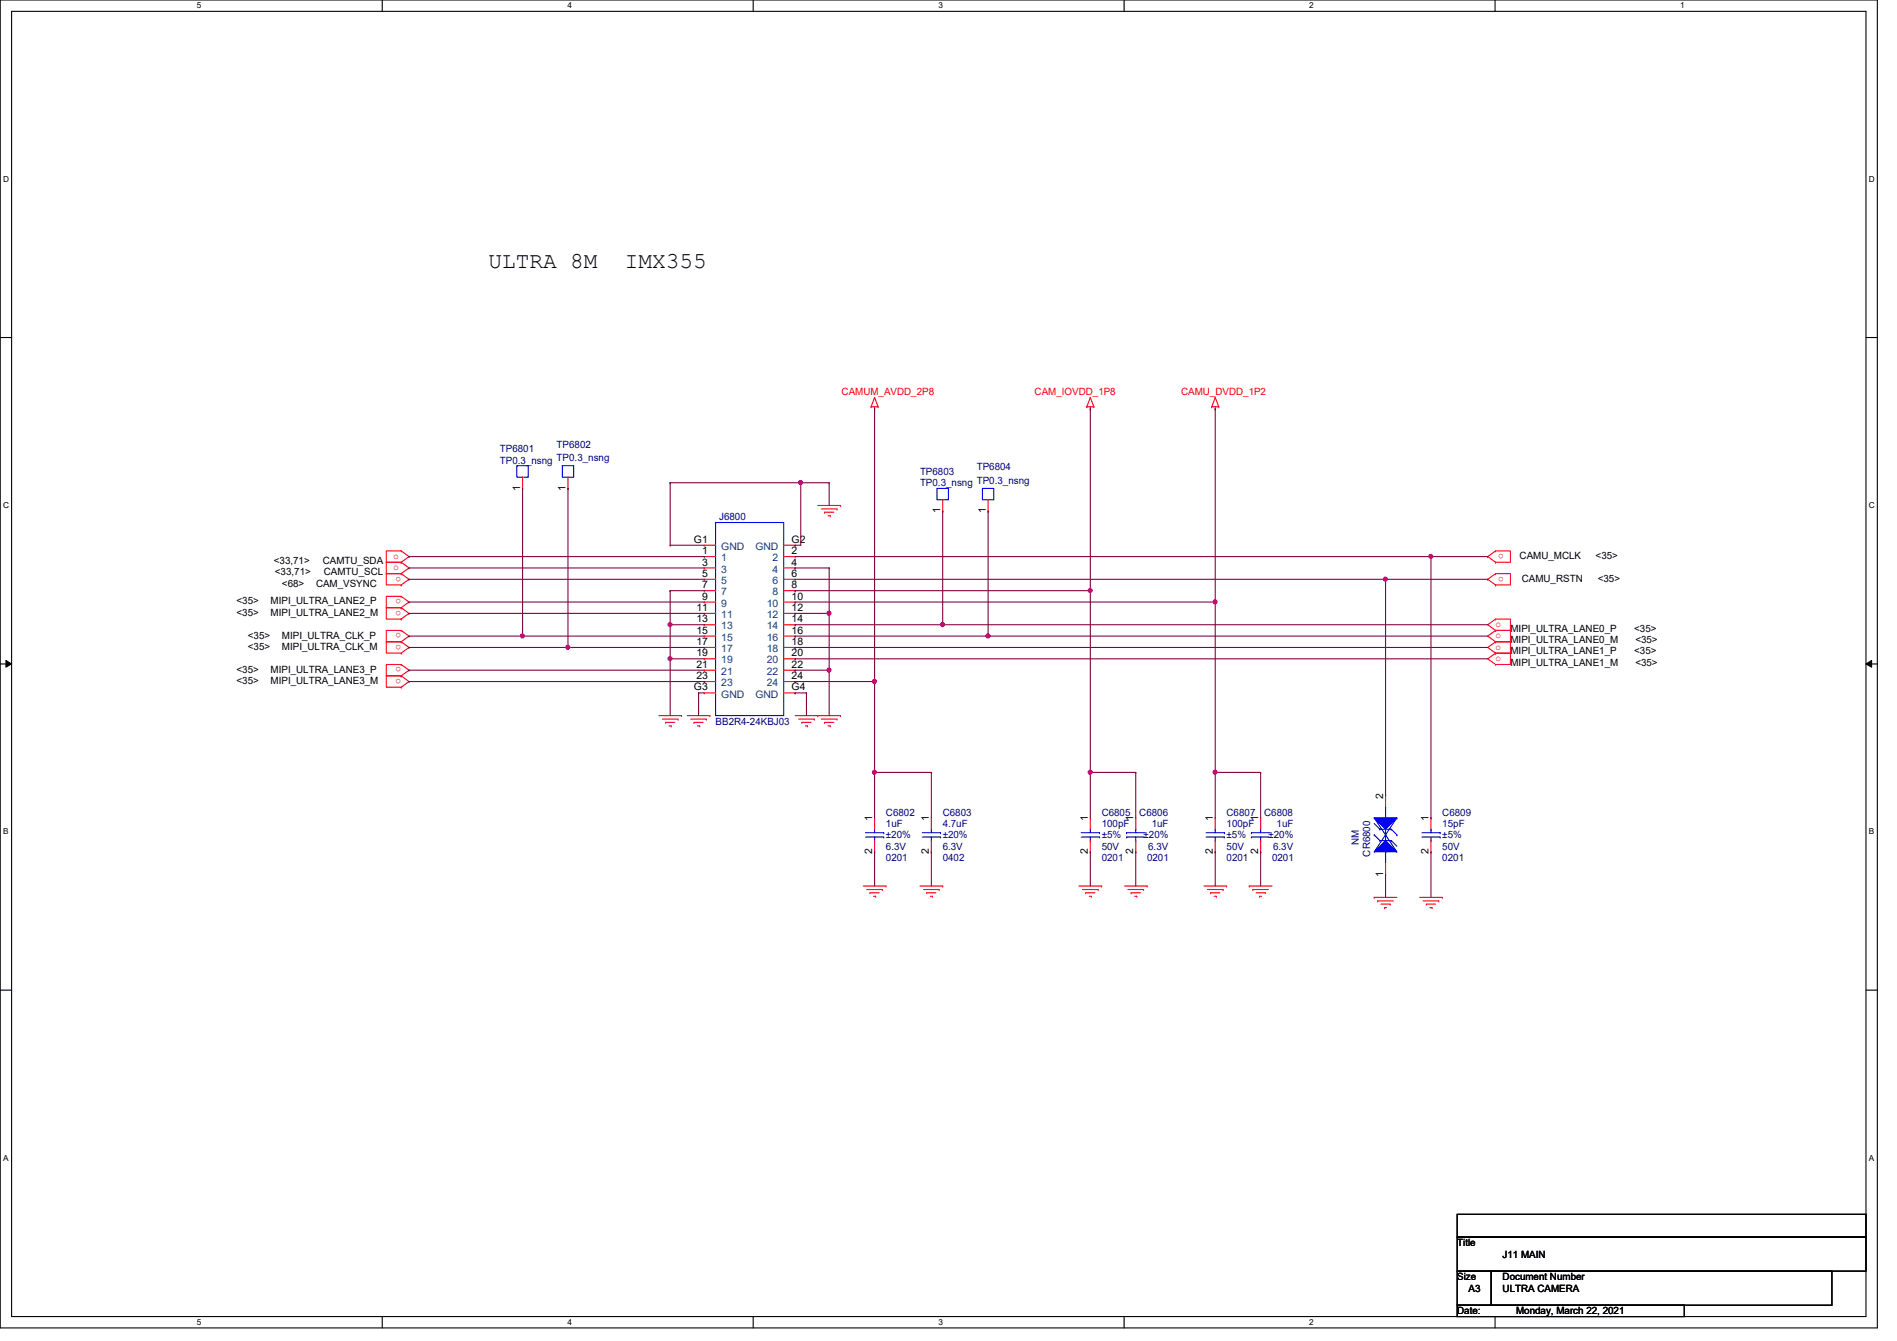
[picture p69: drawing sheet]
<svg xmlns="http://www.w3.org/2000/svg" width="297mm" height="210mm" viewBox="0 0 297 210" stroke-linecap="round" stroke-linejoin="round" font-family="sans-serif">
<defs><g id="words">
<g font-size="3.6">
<text x="76.5" y="41.9">ULTRA 8M</text>
<text x="97.8" y="41.9">IMX355</text>
</g>
<g font-size="1.6" fill="#f00">
<text x="131.8" y="61.9">CAMUM_AVDD_2P8</text>
<text x="162" y="61.9">CAM_IOVDD_1P8</text>
<text x="185" y="61.9">CAMU_DVDD_1P2</text>
<text x="61.5" y="87.5">o</text>
<text x="61.5" y="89.2">o</text>
<text x="235.5" y="86.7" transform="rotate(180 235.5 86.7)">o</text>
<text x="62.8" y="90.3" transform="rotate(180 62.8 90.3)">o</text>
<text x="62.8" y="93.8" transform="rotate(180 62.8 93.8)">o</text>
<text x="62.8" y="95.6" transform="rotate(180 62.8 95.6)">o</text>
<text x="235.5" y="90.3" transform="rotate(180 235.5 90.3)">o</text>
<text x="62.8" y="99.1" transform="rotate(180 62.8 99.1)">o</text>
<text x="62.8" y="100.9" transform="rotate(180 62.8 100.9)">o</text>
<text x="234.2" y="98.1">o</text>
<text x="234.2" y="99.9">o</text>
<text x="234.2" y="101.7">o</text>
<text x="62.8" y="104.5" transform="rotate(180 62.8 104.5)">o</text>
<text x="62.8" y="106.3" transform="rotate(180 62.8 106.3)">o</text>
<text x="234.2" y="103.5">o</text>
</g>
<g font-size="1.6" fill="#000080">
<text x="78.3" y="70.8">TP6801</text>
<text x="87.2" y="70.1">TP6802</text>
<text x="78.3" y="72.6">TP0.3_nsng TP0.3_nsng</text>
<text x="144.1" y="74.3">TP6803</text>
<text x="144.1" y="76.1">TP0.3_nsng TP0.3_nsng</text>
<text x="152.9" y="73.6">TP6804</text>
<text x="112.6" y="81.4">J6800</text>
<text x="112.1" y="113.5">BB2R4-24KBJ03</text>
<text x="138.7" y="127.7">C6802</text>
<text x="138.7" y="129.5">1uF</text>
<text x="138.7" y="131.2">±20%</text>
<text x="147.6" y="127.7">C6803</text>
<text x="147.6" y="129.5">4.7uF</text>
<text x="147.6" y="131.2">±20%</text>
<text x="172.5" y="127.7">C6805</text>
<text x="172.5" y="129.5">100pF</text>
<text x="172.5" y="131.2">±5%</text>
<text x="178.4" y="127.7">C6806</text>
<text x="179.1" y="131.2">±20%</text>
<text x="180.3" y="129.5">1uF</text>
<text x="192.1" y="127.7">C6807</text>
<text x="192.1" y="129.5">100pF</text>
<text x="192.1" y="131.2">±5%</text>
<text x="197.9" y="127.7">C6808</text>
<text x="198.6" y="131.2">±20%</text>
<text x="199.9" y="129.5">1uF</text>
<text x="225.8" y="127.7">C6809</text>
<text x="225.8" y="129.5">15pF</text>
<text x="225.8" y="131.2">±5%</text>
<text x="138.7" y="134.8">0201</text>
<text x="138.7" y="133">6.3V</text>
<text x="147.6" y="134.8">0402</text>
<text x="147.6" y="133">6.3V</text>
<text x="172.5" y="134.8">0201</text>
<text x="172.5" y="133">50V</text>
<text x="179.6" y="134.8">0201</text>
<text x="179.8" y="133">6.3V</text>
<text x="192.1" y="134.8">0201</text>
<text x="192.1" y="133">50V</text>
<text x="199.2" y="134.8">0201</text>
<text x="199.3" y="133">6.3V</text>
<text x="212.8" y="132.3" transform="rotate(-90 212.8 132.3)">NM</text>
<text x="214.5" y="134.1" transform="rotate(-90 214.5 134.1)">CR6800</text>
<text x="225.8" y="134.8">0201</text>
<text x="225.8" y="133">50V</text>
</g>
<g font-size="1.6">
<text x="81.4" y="76.8" transform="rotate(-90 81.4 76.8)">1</text>
<text x="88.6" y="76.8" transform="rotate(-90 88.6 76.8)">1</text>
<text x="147.2" y="80.3" transform="rotate(-90 147.2 80.3)">1</text>
<text x="154.3" y="80.3" transform="rotate(-90 154.3 80.3)">1</text>
<text x="42.9" y="88.2">&lt;33,71&gt;</text>
<text x="50.5" y="88.2">CAMTU_SDA</text>
<text x="108.7" y="85">G1</text>
<text x="109.9" y="86.7">1</text>
<text x="109.9" y="88.5">3</text>
<text x="123.9" y="86.7">2</text>
<text x="123.9" y="88.5">4</text>
<text x="123.9" y="85">G2</text>
<text x="238" y="87.5">CAMU_MCLK</text>
<text x="249.8" y="87.5">&lt;35&gt;</text>
<text x="37" y="94.6">&lt;35&gt;</text>
<text x="42.4" y="94.6">MIPI_ULTRA_LANE2_P</text>
<text x="43" y="90">&lt;33,71&gt;</text>
<text x="44.2" y="91.9">&lt;68&gt;</text>
<text x="49.5" y="91.9">CAM_VSYNC</text>
<text x="50.7" y="90">CAMTU_SCL</text>
<text x="109" y="95.6">11</text>
<text x="109.9" y="90.3">5</text>
<text x="109.9" y="92.1">7</text>
<text x="109.9" y="93.9">9</text>
<text x="123.9" y="90.3">6</text>
<text x="123.9" y="92.1">8</text>
<text x="123.9" y="93.9">10</text>
<text x="123.9" y="95.6">12</text>
<text x="238.3" y="91.1">CAMU_RSTN</text>
<text x="250.2" y="91.1">&lt;35&gt;</text>
<text x="37" y="96.4">&lt;35&gt;</text>
<text x="38.8" y="99.9">&lt;35&gt;</text>
<text x="38.8" y="101.7">&lt;35&gt;</text>
<text x="42.4" y="96.4">MIPI_ULTRA_LANE2_M</text>
<text x="44.2" y="99.9">MIPI_ULTRA_CLK_P</text>
<text x="44.2" y="101.7">MIPI_ULTRA_CLK_M</text>
<text x="109" y="97.4">13</text>
<text x="109" y="99.2">15</text>
<text x="109" y="101">17</text>
<text x="123.9" y="97.4">14</text>
<text x="123.9" y="99.2">16</text>
<text x="123.9" y="101">18</text>
<text x="236.5" y="98.9">MIPI_ULTRA_LANE0_P</text>
<text x="236.5" y="100.7">MIPI_ULTRA_LANE0_M</text>
<text x="255.9" y="98.9">&lt;35&gt;</text>
<text x="256.1" y="100.7">&lt;35&gt;</text>
<text x="37" y="105.3">&lt;35&gt;</text>
<text x="37" y="107.1">&lt;35&gt;</text>
<text x="42.4" y="105.3">MIPI_ULTRA_LANE3_P</text>
<text x="42.4" y="107.1">MIPI_ULTRA_LANE3_M</text>
<text x="109" y="102.7">19</text>
<text x="109" y="104.5">21</text>
<text x="109" y="106.3">23</text>
<text x="123.9" y="102.7">20</text>
<text x="123.9" y="104.5">22</text>
<text x="123.9" y="106.3">24</text>
<text x="236.5" y="102.4">MIPI_ULTRA_LANE1_P</text>
<text x="236.5" y="104.2">MIPI_ULTRA_LANE1_M</text>
<text x="255.9" y="102.4">&lt;35&gt;</text>
<text x="256.1" y="104.2">&lt;35&gt;</text>
<text x="108.7" y="108.1">G3</text>
<text x="123.9" y="108.1">G4</text>
<text x="216.6" y="125" transform="rotate(-90 216.6 125)">2</text>
<text x="136.6" y="128.6" transform="rotate(-90 136.6 128.6)">1</text>
<text x="145.5" y="128.6" transform="rotate(-90 145.5 128.6)">1</text>
<text x="170.3" y="128.6" transform="rotate(-90 170.3 128.6)">1</text>
<text x="177.5" y="128.6" transform="rotate(-90 177.5 128.6)">1</text>
<text x="189.9" y="128.6" transform="rotate(-90 189.9 128.6)">1</text>
<text x="197" y="128.6" transform="rotate(-90 197 128.6)">1</text>
<text x="223.7" y="128.6" transform="rotate(-90 223.7 128.6)">1</text>
<text x="136.6" y="133.7" transform="rotate(-90 136.6 133.7)">2</text>
<text x="145.5" y="133.7" transform="rotate(-90 145.5 133.7)">2</text>
<text x="170.3" y="133.7" transform="rotate(-90 170.3 133.7)">2</text>
<text x="177.5" y="133.7" transform="rotate(-90 177.5 133.7)">2</text>
<text x="189.9" y="133.7" transform="rotate(-90 189.9 133.7)">2</text>
<text x="197" y="133.7" transform="rotate(-90 197 133.7)">2</text>
<text x="216.6" y="137.2" transform="rotate(-90 216.6 137.2)">1</text>
<text x="223.7" y="133.7" transform="rotate(-90 223.7 133.7)">2</text>
<text x="228.2" y="195.1">Title</text>
<text x="235.3" y="196.8">J11 MAIN</text>
<text x="228.2" y="200.4">Size</text>
<text x="230" y="202.2">A3</text>
<text x="235.3" y="200.4">Document Number</text>
<text x="235.3" y="202.2">ULTRA CAMERA</text>
<text x="228.2" y="205.7">Date:</text>
<text x="237.4" y="205.7">Monday, March 22, 2021</text>
</g>
<g font-size="1.6" fill="#004080">
<text x="112.9" y="87.8">1</text>
<text x="112.9" y="89.6">3</text>
<text x="112.9" y="86.1">GND</text>
<text x="118.3" y="86.1">GND</text>
<text x="120.9" y="87.8">2</text>
<text x="120.9" y="89.6">4</text>
<text x="112.9" y="91.4">5</text>
<text x="112.9" y="93.2">7</text>
<text x="112.9" y="95">9</text>
<text x="120.1" y="95">10</text>
<text x="120.9" y="91.4">6</text>
<text x="120.9" y="93.2">8</text>
<text x="112.9" y="96.7">11</text>
<text x="112.9" y="98.5">13</text>
<text x="112.9" y="100.3">15</text>
<text x="120.1" y="96.7">12</text>
<text x="120.1" y="98.5">14</text>
<text x="120.1" y="100.3">16</text>
<text x="112.9" y="102.1">17</text>
<text x="112.9" y="103.8">19</text>
<text x="112.9" y="105.6">21</text>
<text x="112.9" y="107.4">23</text>
<text x="120.1" y="102.1">18</text>
<text x="120.1" y="103.8">20</text>
<text x="120.1" y="105.6">22</text>
<text x="120.1" y="107.4">24</text>
<text x="112.9" y="109.2">GND</text>
<text x="118.3" y="109.2">GND</text>
</g>
<g font-size="1.3">
<text x="30.8" y="1.3">5</text>
<text x="88.9" y="1.3">4</text>
<text x="146.9" y="1.3">3</text>
<text x="205" y="1.3">2</text>
<text x="263.1" y="1.3">1</text>
<text x=".5" y="28.4">D</text>
<text x="292.6" y="28.4">D</text>
<text x=".5" y="79.5">C</text>
<text x="292.6" y="79.5">C</text>
<text x=".5" y="130.6">B</text>
<text x="292.6" y="130.6">B</text>
<text x=".5" y="181.7">A</text>
<text x="292.6" y="181.7">A</text>
<text x="30.8" y="207.4">5</text>
<text x="88.9" y="207.4">4</text>
<text x="146.9" y="207.4">3</text>
<text x="205" y="207.4">2</text>
</g>
</g></defs>
<path d="M0 0h294v207.9h-294zM1.8 1.8h290.4v204.3h-290.4z" fill="none" stroke="#000" stroke-width=".17"/>
<g fill="#fff">
<path d="M30.8 .2h.7v1.4h-.7z"/>
<path d="M30.8 206.2h.7v1.4h-.7z"/>
</g>
<path d="M59.9 0v1.8M59.9 206.1v1.8" fill="none" stroke="#000" stroke-width=".17"/>
<g fill="#fff">
<path d="M88.9 .2h.6v1.4h-.6z"/>
<path d="M88.9 206.2h.6v1.4h-.6z"/>
</g>
<path d="M117.9 0v1.8M117.9 206.1v1.8" fill="none" stroke="#000" stroke-width=".17"/>
<g fill="#fff">
<path d="M146.9 .2h.7v1.4h-.7z"/>
<path d="M146.9 206.2h.7v1.4h-.7z"/>
</g>
<path d="M176 0v1.8M176 206.1v1.8" fill="none" stroke="#000" stroke-width=".17"/>
<g fill="#fff">
<path d="M205 .2h.7v1.4h-.7z"/>
<path d="M205 206.2h.7v1.4h-.7z"/>
</g>
<path d="M234.1 0v1.8M234.1 206.1v1.8" fill="none" stroke="#000" stroke-width=".17"/>
<g fill="#fff">
<path d="M263.1 .2h.7v1.4h-.7z"/>
<path d="M.5 27.3h.9v1.4h-.9z"/>
<path d="M292.6 27.3h.9v1.4h-.9z"/>
<path d="M.5 78.4h.9v1.4h-.9z"/>
<path d="M292.6 78.4h.9v1.4h-.9z"/>
</g>
<path d="M0 52.8h1.8M292.2 52.8h1.8" fill="none" stroke="#000" stroke-width=".17"/>
<g fill="#fff">
<path d="M.5 129.5h.8v1.4h-.8z"/>
<path d="M292.6 129.5h.9v1.4h-.9z"/>
</g>
<path d="M0 103.9h1.8M292.2 103.9h1.8" fill="none" stroke="#000" stroke-width=".17"/>
<path d="M.9 103.4l.9 .5-.9 .5zM292.2 103.9l.9-.5v1z" fill="#000"/>
<path d="M.9 103.4l.9 .5-.9 .5zM292.2 103.9l.9-.5v1z" fill="none" stroke="#000" stroke-width=".16"/>
<g fill="#fff">
<path d="M.5 180.5h.8v1.4h-.8z"/>
<path d="M292.6 180.5h.9v1.4h-.9z"/>
</g>
<path d="M0 155h1.8M292.2 155h1.8M228.2 190.1h64v3.5h-64zM228.2 193.6h64v5.4h-64zM228.2 199h5.3v5.3h-5.3zM233.5 199h53.3v5.3h-53.3zM228.2 204.3h35.5v1.8h-35.5z" fill="none" stroke="#000" stroke-width=".17"/>
<g fill="none" stroke="#f00" stroke-width=".17">
<path d="M128.1 79.1h3.5M128.6 79.7h2.5M131.1 79.7h.1M131.6 79.1h.1M136.4 63.7h.1M136.4 63.7h1.1M136.9 64h.1M136.9 62.2h.1M136.9 63.7v.3M136.9 62.2l.6 1.5M136.9 62.2l-.5 1.5M137.5 63.7h.1"/>
<path d="M147.6 78.2v1.8M154.7 78.2v1.8M170.2 63.7h.1M170.2 63.7h1.1M170.7 64h.1M170.7 62.2h.1M170.7 63.7v.3M170.7 62.2l.6 1.5M170.7 62.2l-.5 1.5M171.3 63.7h.1M189.7 63.7h.1M189.7 63.7h1.1"/>
<path d="M190.3 64h.1M190.3 62.2h.1M190.3 63.7v.3M190.3 62.2l-.6 1.5M190.3 62.2l.5 1.5M190.8 63.7h.1M62.8 86.2h.1M62.8 88h.1M62.8 86.2h-2.3v1.8h2.3M62.8 89.8h.1M62.8 88h-2.3v1.8h2.3M62.8 91.6h.1"/>
<path d="M62.8 89.8h-2.3v1.8h2.3M62.8 95.1h.1M62.8 93.3h.1M62.8 93.3h-2.3v1.8h2.3M62.8 96.9h.1M62.8 95.1h-2.3v1.8h2.3M62.8 98.7h.1M62.8 98.7h-2.3v1.8h2.3M62.8 86.2l1.2 .9-1.2 .9M62.8 88l1.2 .9-1.2 .9M62.8 89.8l1.2 .9-1.2 .9M62.8 93.3l1.2 .9-1.2 .9"/>
<path d="M62.8 95.1l1.2 .9-1.2 .9M62.8 98.7l1.2 .9-1.2 .9M129.1 80.2h.1M129.1 80.2h1.5M129.7 80.7h.3M130 80.7h.1M147.6 80h.1M154.7 80h.1M234.2 88h.1M234.2 86.2h.1M234.2 86.2h2.3v1.8h-2.3M234.2 91.6h.1"/>
<path d="M234.2 89.8h.1M234.2 89.8h2.3v1.8h-2.3M234.2 96.9h.1M234.2 98.7h.1M234.2 96.9h2.3v1.8h-2.3M234.2 98.7h2.3v1.8h-2.3M234.2 86.2l-1.2 .9 1.2 .9M234.2 89.8l-1.2 .9 1.2 .9M234.2 96.9l-1.2 .9 1.2 .9M234.2 98.7l-1.2 .9 1.2 .9M62.8 100.5h.1M62.8 102.2h.1"/>
<path d="M62.8 100.5h-2.3v1.7h2.3M62.8 105.8h.1M62.8 104h.1M62.8 104h-2.3v1.8h2.3M62.8 107.6h.1M62.8 105.8h-2.3v1.8h2.3M62.8 100.5l1.2 .8-1.2 .9M62.8 104l1.2 .9-1.2 .9M62.8 105.8l1.2 .9-1.2 .9M103.2 112h3.5M103.7 112.6h2.5M104.2 113.1h.1"/>
<path d="M104.2 113.1h1.5M104.8 113.6h.3M105.1 113.6h.1M106.2 112.6h.1M106.7 112h.1M107.6 112h3.6M108.2 112.6h2.4M108.7 113.1h.1M108.7 113.1h1.4M109.2 113.6h.4M109.6 113.6h.1M110.6 112.6h.1"/>
<path d="M111.2 112h.1M124.5 112h7.1M125 112.6h2.5M125.6 113.1h.1M125.6 113.1h1.4M126.1 113.6h.3M126.4 113.6h.1M127.5 112.6h.1M128.1 112h.1M128.6 112.6h2.5M129.1 113.1h.1M129.1 113.1h1.5"/>
<path d="M129.7 113.6h.3M130 113.6h.1M131.1 112.6h.1M131.6 112h.1M234.2 100.5h.1M234.2 102.2h.1M234.2 100.5h2.3v1.7h-2.3M234.2 104h.1M234.2 102.2h2.3v1.8h-2.3M234.2 100.5l-1.2 .8 1.2 .9M234.2 102.2l-1.2 .9 1.2 .9M135.2 138.7h3.5"/>
<path d="M135.7 139.2h2.5M136.2 139.7h.1M136.2 139.7h1.5M136.9 128h.1M136.9 133.3h.1M136.9 128v1.8M136.9 131.6v1.7M138.2 139.2h.1M138.7 138.7h.1M144.1 138.7h3.5M144.6 139.2h2.5M145.1 139.7h.1"/>
<path d="M145.1 139.7h1.5M147.1 139.2h.1M147.6 138.7h.1M168.9 138.7h3.6M169.5 139.2h2.5M170 139.7h.1M170 139.7h1.4M172 139.2h.1M172.5 138.7h.1M176.1 138.7h3.5M176.6 139.2h2.5M177.1 139.7h.1"/>
<path d="M177.1 139.7h1.5M179.1 139.2h.1M179.6 138.7h.1M188.5 138.7h3.6M189.1 139.2h2.4M189.6 139.7h.1M189.6 139.7h1.4M191.5 139.2h.1M192.1 138.7h.1M195.6 138.7h.1M195.6 138.7h3.6M196.2 139.2h.1"/>
<path d="M196.2 139.2h2.4M196.7 139.7h1.4M197.4 128h.1M197.4 133.3h.1M197.4 128v1.8M197.4 131.6v1.7M198.1 139.7h.1M224.1 128h.1M224.1 133.3h.1M224.1 128v1.8M224.1 131.6v1.7M136.8 140.3h.3"/>
<path d="M137.1 140.3h.1M145.7 140.3h.3M146 140.3h.1M170.6 140.3h.3M170.9 140.3h.1M177.7 140.3h.3M178 140.3h.1M190.1 140.3h.4M190.5 140.3h.1M197.2 140.3h.1M197.2 140.3h.4M215.2 140.5h.1"/>
<path d="M215.2 140.5h3.5M215.7 141h.1M215.7 141h2.5M216.2 141.5h1.5M216.8 142.1h.1M216.8 142.1h.3M217.7 141.5h.1M222.3 140.5h3.5M222.8 141h2.5M223.3 141.5h.1M223.3 141.5h1.5M223.9 142.1h.3"/>
<path d="M224.2 142.1h.1M225.3 141h.1M225.8 140.5h.1"/>
</g>
<g fill="none" stroke="#00f" stroke-width=".17">
<path d="M146.7 76.5h1.8v1.7h-1.8zM153.8 76.5h1.8v1.7h-1.8zM135.5 130.3h2.9M135.5 131h2.9M136.9 129.8h.1M136.9 131.6h.1M136.9 129.8v.5M136.9 131v.6M138.4 130.3h.1M138.4 131h.1M196 130.3h.1M196 131h.1"/>
<path d="M196 130.3h2.8M196 131h2.8M197.4 129.8h.1M197.4 131.6h.1M197.4 129.8v.5M197.4 131v.6M222.6 130.3h2.9M222.6 131h2.9M224.1 129.8h.1M224.1 131.6h.1M224.1 129.8v.5M224.1 131v.6"/>
<path d="M225.5 130.3h.1M225.5 131h.1"/>
</g>
<path d="M215.2 133.3l1.8-1.7 1.7 1.7z" fill="#00f"/>
<path d="M215.2 133.3l1.8-1.7 1.7 1.7zM215.2 130.7h.1M215.2 130.7l.9 .9M216.1 131.6h.1M216.1 131.6h1.7M217 133.3h.1M217 129.8h.1M217 129.8v1.8M217 133.3v1.8M217.8 131.6h.1M217.8 131.6l.9 .9" fill="none" stroke="#00f" stroke-width=".17"/>
<path d="M215.2 128h3.5l-1.7 1.8z" fill="#00f"/>
<g fill="none" stroke="#00f" stroke-width=".17">
<path d="M80.9 72.9h1.8v1.8h-1.8zM88 72.9h1.8v1.8h-1.8zM112.1 81.8h10.6v30.2h-10.6zM144.4 130.3h2.9M144.4 131h2.9M145.8 129.8h.1M145.8 131.6h.1M145.8 129.8v.5M145.8 131v.6M147.3 130.3h.1M147.3 131h.1M169.3 130.3h2.9"/>
<path d="M169.3 131h2.9M170.7 129.8h.1M170.7 131.6h.1M170.7 129.8v.5M170.7 131v.6M172.2 130.3h.1M172.2 131h.1M176.4 130.3h.1M176.4 131h.1M176.4 130.3h2.9M176.4 131h2.9M177.8 129.8h.1"/>
<path d="M177.8 131.6h.1M177.8 129.8v.5M177.8 131v.6M188.8 130.3h2.9M188.8 131h2.9M190.3 129.8h.1M190.3 131.6h.1M190.3 129.8v.5M190.3 131v.6M191.7 130.3h.1M191.7 131h.1M215.2 128h3.5l-1.7 1.8z"/>
<path d="M215.2 128h.1M215.2 128.9l.9 .9M215.2 128l3.5 5.3M216.1 129.8h.1M216.1 129.8h1.7M217 126.2h.1M217 126.2v1.8M217.8 129.8h.1M217.8 129.8l.9 .9M218.7 130.7h.1M218.7 128h.1M218.7 128l-3.5 5.3"/>
</g>
<g fill="none" stroke="#f00" stroke-width=".17">
<path d="M81.8 76.5h.1M81.8 74.7v1.8M88.9 76.5h.1M88.9 74.7v1.8M110.3 87.1h.1M110.3 88.9h.1M110.3 90.7h.1M110.3 92.5h.1M110.3 94.2h.1M110.3 96h.1M110.3 97.8h.1M110.3 99.6h.1"/>
<path d="M110.3 85.3h.1M110.3 87.1h1.8M110.3 88.9h1.8M110.3 90.7h1.8M110.3 92.5h1.8M110.3 94.2h1.8M110.3 96h1.8M110.3 97.8h1.8M110.3 99.6h1.8M110.3 85.3h1.8M122.7 87.1h1.8M122.7 88.9h1.8"/>
<path d="M122.7 90.7h1.8M122.7 92.5h1.8M122.7 94.2h1.8M122.7 96h1.8M122.7 97.8h1.8M122.7 99.6h1.8M122.7 85.3h1.8M124.5 87.1h.1M124.5 88.9h.1M124.5 90.7h.1M124.5 92.5h.1M124.5 94.2h.1"/>
<path d="M124.5 96h.1M124.5 97.8h.1M124.5 99.6h.1M124.5 85.3h.1M110.3 101.3h.1M110.3 103.1h.1M110.3 104.9h.1M110.3 106.7h.1M110.3 108.5h.1M110.3 101.3h1.8M110.3 103.1h1.8M110.3 104.9h1.8"/>
<path d="M110.3 106.7h1.8M110.3 108.5h1.8M122.7 101.3h1.8M122.7 103.1h1.8M122.7 104.9h1.8M122.7 106.7h1.8M122.7 108.5h1.8M124.5 101.3h.1M124.5 103.1h.1M124.5 104.9h.1M124.5 106.7h.1M124.5 108.5h.1"/>
<path d="M145.8 128h.1M145.8 133.3h.1M145.8 128v1.8M145.8 131.6v1.7M170.7 128h.1M170.7 133.3h.1M170.7 128v1.8M170.7 131.6v1.7M177.8 128h.1M177.8 133.3h.1M177.8 128v1.8M177.8 131.6v1.7"/>
<path d="M190.3 128h.1M190.3 133.3h.1M190.3 128v1.8M190.3 131.6v1.7M217 136.9h.1M217 124.5h.1M217 124.5v1.7M217 135.1v1.8"/>
</g>
<g fill="none" stroke="#800040" stroke-width=".17">
<path d="M81.8 76.5h.1M81.8 76.5v23.1M88.9 76.5h.1M88.9 76.5v24.8M64 87.1h.1M64 88.9h.1M64 90.7h.1M64 87.1h46.3M64 88.9h46.3M64 90.7h46.3M104.9 92.5h.1M104.9 92.5h5.4"/>
<path d="M104.9 92.5v5.3"/>
</g>
<circle cx="104.9" cy="97.8" r=".32" fill="#f0f"/>
<circle cx="104.9" cy="97.8" r=".32" fill="none" stroke="#f0f" stroke-width=".17"/>
<path d="M64 94.2h.1M64 96h.1M64 99.6h.1M64 94.2h46.3M64 96h46.3M64 99.6h17.8M104.9 97.8h.1M104.9 97.8v5.3M104.9 97.8h5.4" fill="none" stroke="#800040" stroke-width=".17"/>
<circle cx="81.8" cy="99.5" r=".32" fill="#f0f"/>
<circle cx="81.8" cy="99.5" r=".32" fill="none" stroke="#f0f" stroke-width=".17"/>
<path d="M81.8 99.6h.1M81.8 99.6h28.5M64 101.3h.1M64 101.3h24.9" fill="none" stroke="#800040" stroke-width=".17"/>
<circle cx="88.9" cy="101.3" r=".32" fill="#f0f"/>
<circle cx="88.9" cy="101.3" r=".32" fill="none" stroke="#f0f" stroke-width=".17"/>
<path d="M88.9 101.3h.1M88.9 101.3h21.4M104.9 103.1h.1M104.9 103.1h5.4M104.9 103.1v8.9" fill="none" stroke="#800040" stroke-width=".17"/>
<circle cx="104.9" cy="103.1" r=".32" fill="#f0f"/>
<circle cx="104.9" cy="103.1" r=".32" fill="none" stroke="#f0f" stroke-width=".17"/>
<path d="M136.9 64h.1M136.9 64v42.7M64 104.9h.1M64 106.7h.1M64 104.9h46.3M64 106.7h46.3" fill="none" stroke="#800040" stroke-width=".17"/>
<circle cx="136.9" cy="106.7" r=".32" fill="#f0f"/>
<circle cx="136.9" cy="106.7" r=".32" fill="none" stroke="#f0f" stroke-width=".17"/>
<g fill="none" stroke="#800040" stroke-width=".17">
<path d="M170.7 64h.1M170.7 64v28.5M190.3 64h.1M190.3 64v30.2M124.5 88.9h.1M124.5 87.1h99.6M124.5 88.9h5.3M129.8 88.9h.1M129.8 88.9v7.1M147.6 80h.1M147.6 80v17.8M154.7 80h.1"/>
<path d="M154.7 80v19.6M224.1 87.1h.1"/>
</g>
<circle cx="129.8" cy="96" r=".32" fill="#f0f"/>
<circle cx="129.8" cy="96" r=".32" fill="none" stroke="#f0f" stroke-width=".17"/>
<path d="M124.5 92.5h.1M124.5 90.7h92.5M124.5 92.5h46.2M217 90.7h.1" fill="none" stroke="#800040" stroke-width=".17"/>
<circle cx="170.7" cy="92.4" r=".32" fill="#f0f"/>
<circle cx="170.7" cy="92.4" r=".32" fill="none" stroke="#f0f" stroke-width=".17"/>
<path d="M170.7 92.5h.1M170.7 92.5v28.4" fill="none" stroke="#800040" stroke-width=".17"/>
<circle cx="170.7" cy="120.9" r=".32" fill="#f0f"/>
<circle cx="170.7" cy="120.9" r=".32" fill="none" stroke="#f0f" stroke-width=".17"/>
<path d="M124.5 94.2h.1M124.5 94.2h65.8M190.3 94.2h.1M190.3 94.2v26.7" fill="none" stroke="#800040" stroke-width=".17"/>
<circle cx="190.3" cy="120.9" r=".32" fill="#f0f"/>
<circle cx="190.3" cy="120.9" r=".32" fill="none" stroke="#f0f" stroke-width=".17"/>
<circle cx="190.3" cy="94.2" r=".32" fill="#f0f"/>
<circle cx="190.3" cy="94.2" r=".32" fill="none" stroke="#f0f" stroke-width=".17"/>
<path d="M124.5 96h.1M124.5 97.8h.1M124.5 96h5.3M124.5 97.8h108.5M129.8 96h.1M129.8 96v8.9M147.6 97.8h.1" fill="none" stroke="#800040" stroke-width=".17"/>
<circle cx="147.6" cy="97.8" r=".32" fill="#f0f"/>
<circle cx="147.6" cy="97.8" r=".32" fill="none" stroke="#f0f" stroke-width=".17"/>
<path d="M124.5 99.6h.1M124.5 99.6h30.2" fill="none" stroke="#800040" stroke-width=".17"/>
<circle cx="154.7" cy="99.5" r=".32" fill="#f0f"/>
<circle cx="154.7" cy="99.5" r=".32" fill="none" stroke="#f0f" stroke-width=".17"/>
<path d="M154.7 99.6h.1M154.7 99.6h78.3M124.5 101.3h.1M124.5 103.1h.1M124.5 104.9h.1M124.5 101.3h108.5M124.5 103.1h108.5M124.5 104.9h5.3M129.8 104.9h.1M129.8 104.9v7.1" fill="none" stroke="#800040" stroke-width=".17"/>
<circle cx="129.8" cy="104.9" r=".32" fill="#f0f"/>
<circle cx="129.8" cy="104.9" r=".32" fill="none" stroke="#f0f" stroke-width=".17"/>
<path d="M124.5 106.7h.1M124.5 106.7h12.4M136.9 106.7h.1M136.9 106.7v14.2" fill="none" stroke="#800040" stroke-width=".17"/>
<circle cx="136.9" cy="120.9" r=".32" fill="#f0f"/>
<circle cx="136.9" cy="120.9" r=".32" fill="none" stroke="#f0f" stroke-width=".17"/>
<g fill="none" stroke="#800040" stroke-width=".17">
<path d="M104.9 75.6h.1M104.9 75.6h20.5M136.9 120.9h.1M136.9 133.3h.1M136.9 120.9v7.1M136.9 133.3v5.4M136.9 120.9h8.9M145.8 120.9h.1M145.8 133.3h.1M145.8 120.9v7.1M145.8 133.3v5.4M170.7 120.9h.1"/>
<path d="M170.7 133.3h.1M170.7 120.9h7.1M170.7 120.9v7.1M170.7 133.3v5.4M177.8 120.9h.1M177.8 133.3h.1M177.8 120.9v7.1M177.8 133.3v5.4M190.3 120.9h.1M190.3 133.3h.1M190.3 120.9h7.1M190.3 120.9v7.1"/>
<path d="M190.3 133.3v5.4M197.4 120.9h.1M197.4 133.3h.1M197.4 120.9v7.1M197.4 133.3v5.4M224.1 133.3h.1M224.1 133.3v7.2"/>
</g>
<circle cx="125.4" cy="75.5" r=".32" fill="#f0f"/>
<circle cx="125.4" cy="75.5" r=".32" fill="none" stroke="#f0f" stroke-width=".17"/>
<g fill="none" stroke="#800040" stroke-width=".17">
<path d="M104.9 75.6h.1M104.9 75.6v9.7M125.4 75.6h.1M125.4 75.6v9.7h-.9M125.4 75.6h4.4M129.8 75.6h.1M129.8 75.6v3.5M104.9 85.3h.1M104.9 85.3h5.4M124.5 85.3h.1M217 90.7v33.8M109.4 108.5h.1"/>
<path d="M109.4 108.5h.9M109.4 108.5v3.5M124.5 108.5h.1M124.5 108.5h1.8M126.3 108.5h.1M126.3 108.5v3.5M217 124.5h.1"/>
</g>
<circle cx="216.9" cy="90.7" r=".32" fill="#f0f"/>
<circle cx="216.9" cy="90.7" r=".32" fill="none" stroke="#f0f" stroke-width=".17"/>
<path d="M224.1 87.1v40.9M224.1 128h.1" fill="none" stroke="#800040" stroke-width=".17"/>
<circle cx="224" cy="87.1" r=".32" fill="#f0f"/>
<circle cx="224" cy="87.1" r=".32" fill="none" stroke="#f0f" stroke-width=".17"/>
<path d="M217 90.7h16M224.1 87.1h8.9M233 87.1h.1M233 90.7h.1M217 136.9h.1M217 136.9v3.6" fill="none" stroke="#800040" stroke-width=".17"/>
<circle cx="104.9" cy="97.8" r=".32" fill="#f0f"/>
<circle cx="104.9" cy="97.8" r=".32" fill="none" stroke="#f0f" stroke-width=".17"/>
<circle cx="81.8" cy="99.5" r=".32" fill="#f0f"/>
<circle cx="81.8" cy="99.5" r=".32" fill="none" stroke="#f0f" stroke-width=".17"/>
<circle cx="88.9" cy="101.3" r=".32" fill="#f0f"/>
<circle cx="88.9" cy="101.3" r=".32" fill="none" stroke="#f0f" stroke-width=".17"/>
<circle cx="104.9" cy="103.1" r=".32" fill="#f0f"/>
<circle cx="104.9" cy="103.1" r=".32" fill="none" stroke="#f0f" stroke-width=".17"/>
<circle cx="136.9" cy="106.7" r=".32" fill="#f0f"/>
<circle cx="136.9" cy="106.7" r=".32" fill="none" stroke="#f0f" stroke-width=".17"/>
<circle cx="129.8" cy="96" r=".32" fill="#f0f"/>
<circle cx="129.8" cy="96" r=".32" fill="none" stroke="#f0f" stroke-width=".17"/>
<circle cx="170.7" cy="92.4" r=".32" fill="#f0f"/>
<circle cx="170.7" cy="92.4" r=".32" fill="none" stroke="#f0f" stroke-width=".17"/>
<circle cx="170.7" cy="120.9" r=".32" fill="#f0f"/>
<circle cx="170.7" cy="120.9" r=".32" fill="none" stroke="#f0f" stroke-width=".17"/>
<circle cx="190.3" cy="120.9" r=".32" fill="#f0f"/>
<circle cx="190.3" cy="120.9" r=".32" fill="none" stroke="#f0f" stroke-width=".17"/>
<circle cx="190.3" cy="94.2" r=".32" fill="#f0f"/>
<circle cx="190.3" cy="94.2" r=".32" fill="none" stroke="#f0f" stroke-width=".17"/>
<circle cx="147.6" cy="97.8" r=".32" fill="#f0f"/>
<circle cx="147.6" cy="97.8" r=".32" fill="none" stroke="#f0f" stroke-width=".17"/>
<circle cx="154.7" cy="99.5" r=".32" fill="#f0f"/>
<circle cx="154.7" cy="99.5" r=".32" fill="none" stroke="#f0f" stroke-width=".17"/>
<circle cx="129.8" cy="104.9" r=".32" fill="#f0f"/>
<circle cx="129.8" cy="104.9" r=".32" fill="none" stroke="#f0f" stroke-width=".17"/>
<circle cx="136.9" cy="120.9" r=".32" fill="#f0f"/>
<circle cx="136.9" cy="120.9" r=".32" fill="none" stroke="#f0f" stroke-width=".17"/>
<circle cx="125.4" cy="75.5" r=".32" fill="#f0f"/>
<circle cx="125.4" cy="75.5" r=".32" fill="none" stroke="#f0f" stroke-width=".17"/>
<circle cx="216.9" cy="90.7" r=".32" fill="#f0f"/>
<circle cx="216.9" cy="90.7" r=".32" fill="none" stroke="#f0f" stroke-width=".17"/>
<circle cx="224" cy="87.1" r=".32" fill="#f0f"/>
<circle cx="224" cy="87.1" r=".32" fill="none" stroke="#f0f" stroke-width=".17"/>
<use href="#words"/>
</svg>
